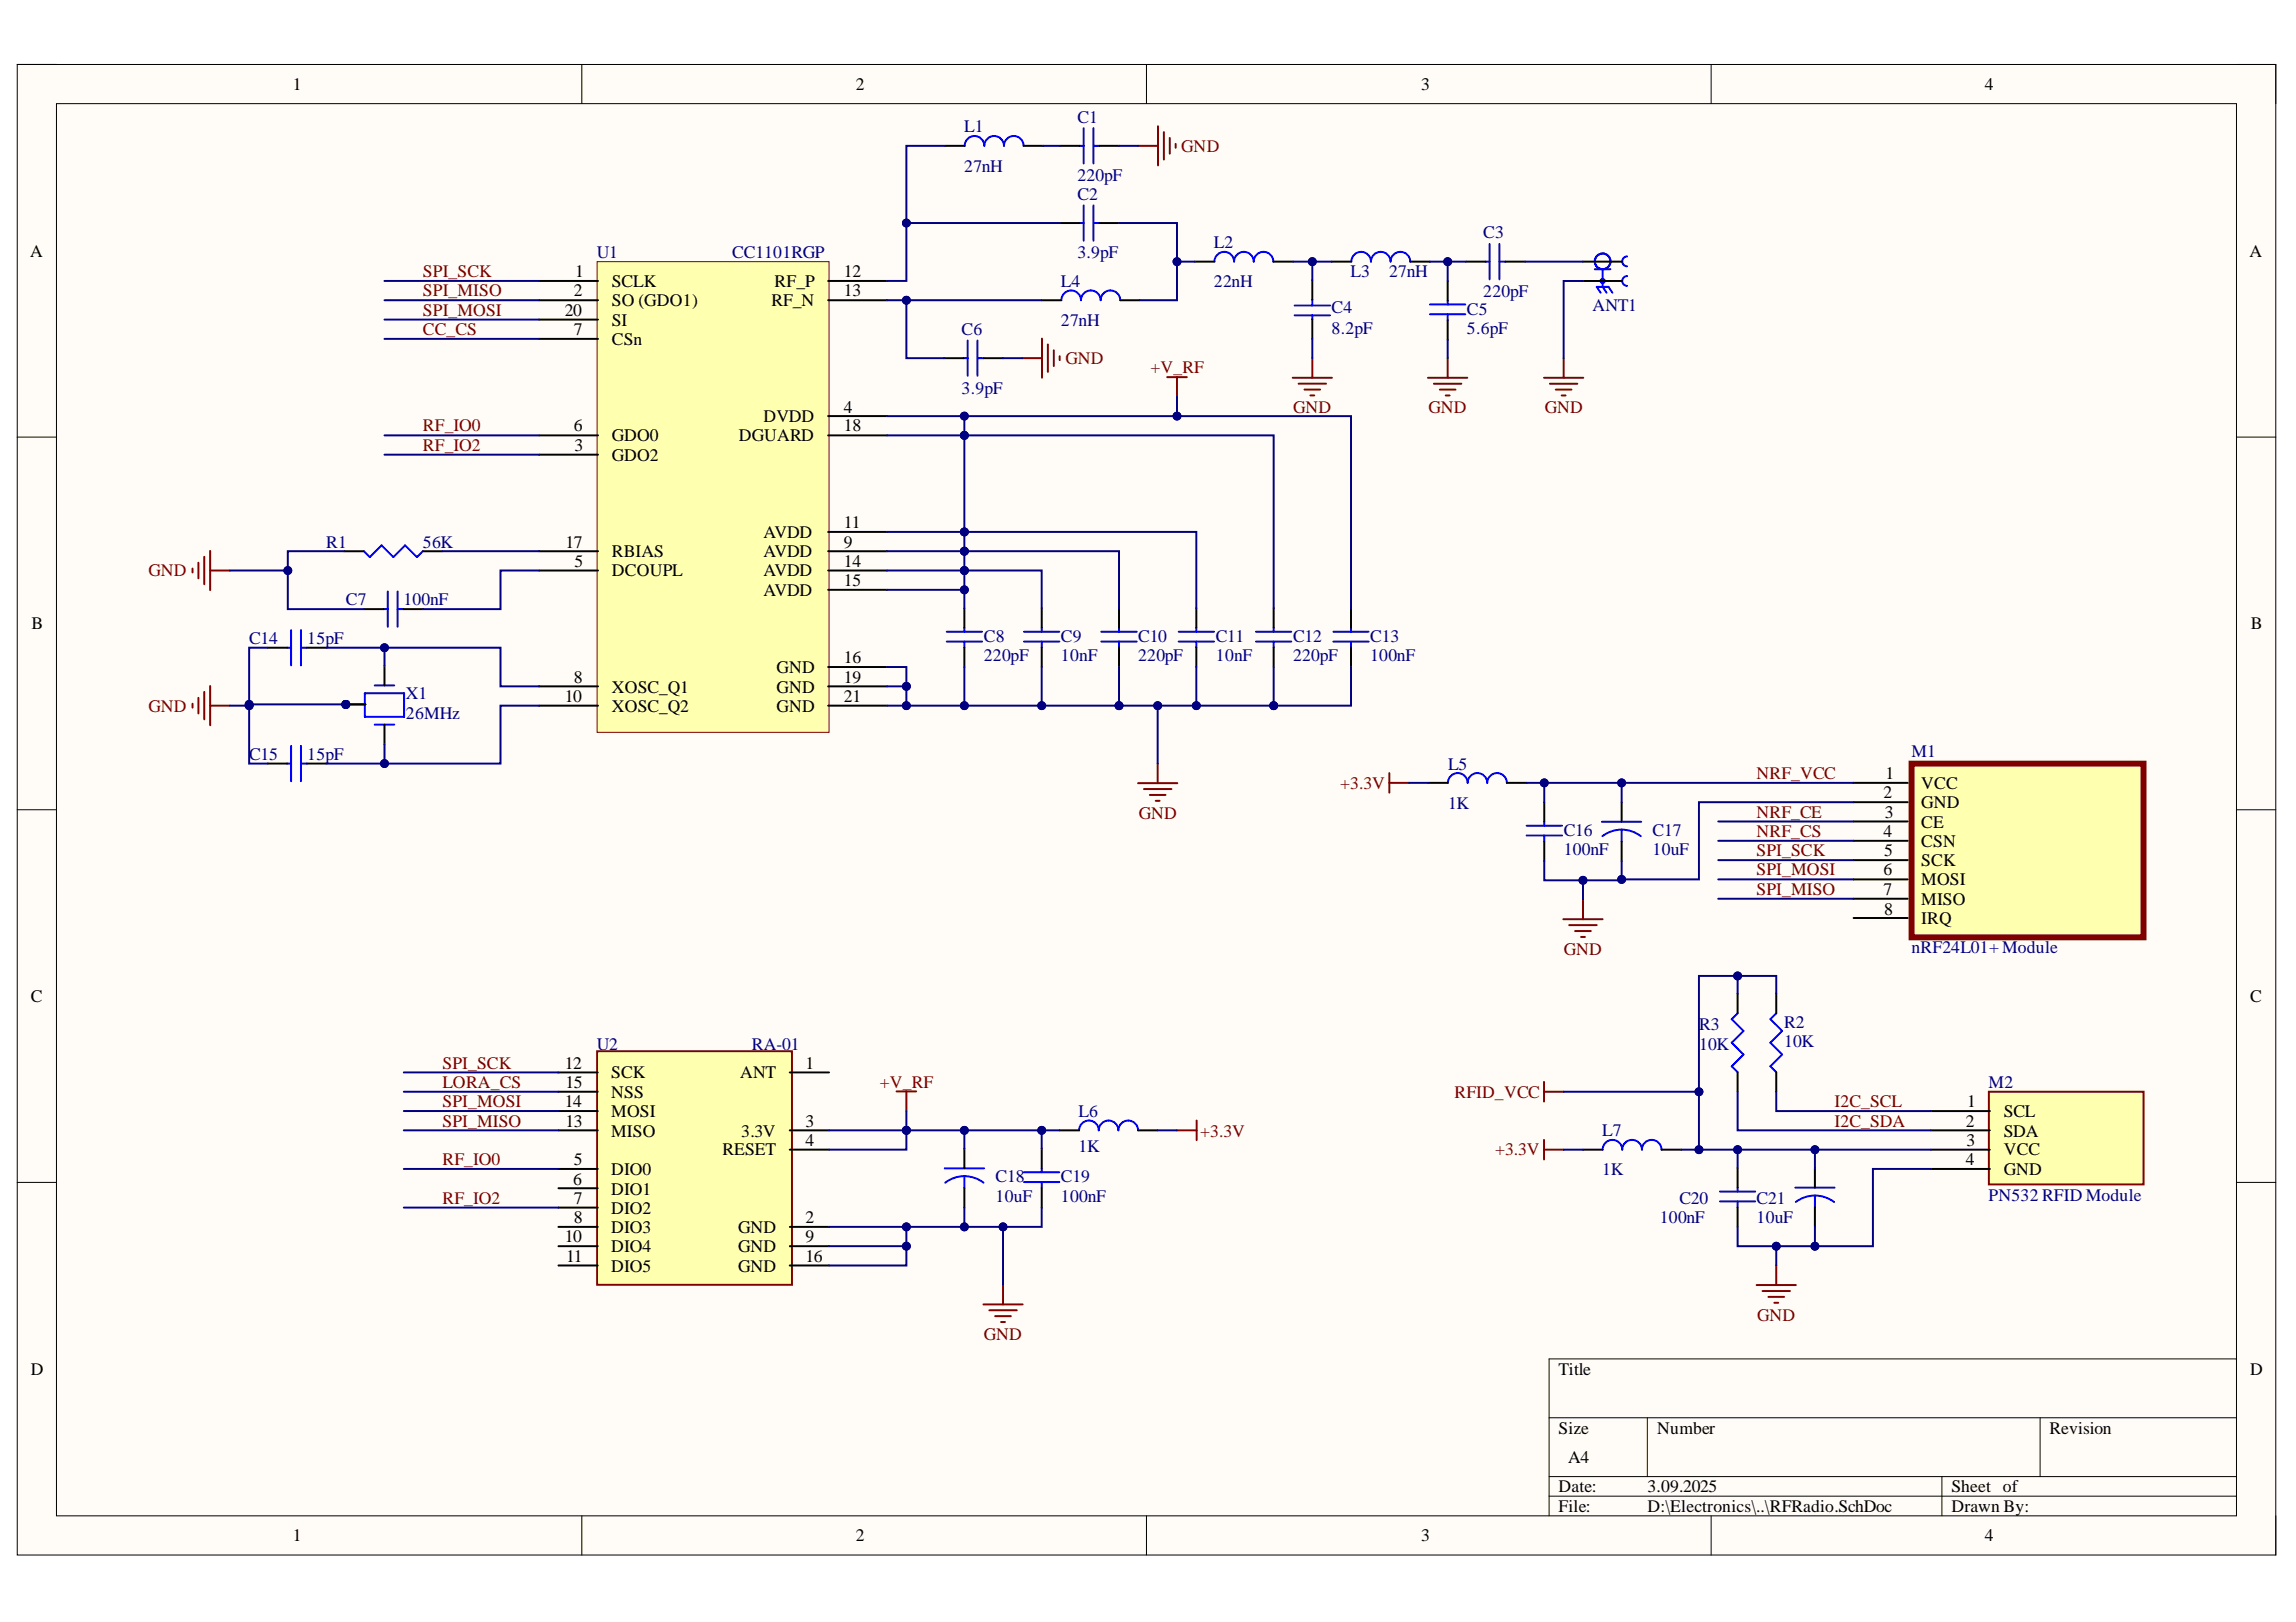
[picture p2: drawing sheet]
<svg xmlns="http://www.w3.org/2000/svg" width="297mm" height="210mm" viewBox="0 0 297 210" stroke-linecap="round" stroke-linejoin="round" font-family="sans-serif">
<defs><g id="words">
<g font-size="2.3">
<text x="37.9" y="11.7">1</text>
<text x="110.7" y="11.7">2</text>
<text x="183.9" y="11.7">3</text>
<text x="256.8" y="11.7">4</text>
<text x="3.9" y="33.3">A</text>
<text x="74.4" y="35.9">1</text>
<text x="109.2" y="35.9">12</text>
<text x="291" y="33.3">A</text>
<text x="73.1" y="40.9">20</text>
<text x="74.3" y="38.3">2</text>
<text x="79.2" y="37.2">SCLK</text>
<text x="79.2" y="39.6">SO (GDO1)</text>
<text x="99.8" y="39.6">RF_N</text>
<text x="100.2" y="37.2">RF_P</text>
<text x="109.2" y="38.3">13</text>
<text x="74.3" y="43.4">7</text>
<text x="79.2" y="44.7">CSn</text>
<text x="79.2" y="42.1">SI</text>
<text x="109.2" y="53.4">4</text>
<text x="74.3" y="55.8">6</text>
<text x="74.3" y="58.4">3</text>
<text x="79.2" y="59.6">GDO2</text>
<text x="79.2" y="57.1">GDO0</text>
<text x="95.6" y="57.1">DGUARD</text>
<text x="98.8" y="54.7">DVDD</text>
<text x="109.2" y="55.8">18</text>
<text x="73.2" y="70.9">17</text>
<text x="98.8" y="69.6">AVDD</text>
<text x="109.2" y="70.9">9</text>
<text x="109.2" y="68.3">11</text>
<text x="74.3" y="73.3">5</text>
<text x="79.2" y="74.6">DCOUPL</text>
<text x="79.2" y="72.1">RBIAS</text>
<text x="98.8" y="72.1">AVDD</text>
<text x="98.8" y="74.6">AVDD</text>
<text x="98.8" y="77.1">AVDD</text>
<text x="109.2" y="73.3">14</text>
<text x="109.2" y="75.9">15</text>
<text x="4.1" y="81.4">B</text>
<text x="291.2" y="81.4">B</text>
<text x="74.3" y="88.4">8</text>
<text x="79.2" y="89.6">XOSC_Q1</text>
<text x="100.5" y="87.1">GND</text>
<text x="100.5" y="89.6">GND</text>
<text x="109.2" y="85.8">16</text>
<text x="109.2" y="88.4">19</text>
<text x="73.1" y="90.8">10</text>
<text x="79.2" y="92.1">XOSC_Q2</text>
<text x="100.5" y="92.1">GND</text>
<text x="109.2" y="90.8">21</text>
<text x="243.9" y="100.9">1</text>
<text x="243.7" y="103.3">2</text>
<text x="243.8" y="105.9">3</text>
<text x="248.6" y="104.6">GND</text>
<text x="248.6" y="107.1">CE</text>
<text x="248.6" y="102.1">VCC</text>
<text x="243.7" y="108.3">4</text>
<text x="243.7" y="113.3">6</text>
<text x="243.7" y="110.8">5</text>
<text x="248.6" y="109.6">CSN</text>
<text x="248.6" y="112.1">SCK</text>
<text x="243.7" y="115.8">7</text>
<text x="243.7" y="118.4">8</text>
<text x="248.6" y="114.6">MOSI</text>
<text x="248.6" y="117.1">MISO</text>
<text x="248.6" y="119.6">IRQ</text>
<text x="4" y="129.7">C</text>
<text x="291.1" y="129.7">C</text>
<text x="73.1" y="138.3">12</text>
<text x="73.1" y="143.3">14</text>
<text x="73.2" y="140.8">15</text>
<text x="79.1" y="139.6">SCK</text>
<text x="79.1" y="142.1">NSS</text>
<text x="95.7" y="139.6">ANT</text>
<text x="104.2" y="138.3">1</text>
<text x="254.5" y="143.3">1</text>
<text x="73.2" y="145.8">13</text>
<text x="79.1" y="144.5">MOSI</text>
<text x="79.1" y="147.1">MISO</text>
<text x="93.5" y="149.5">RESET</text>
<text x="95.9" y="147.1">3.3V</text>
<text x="104.2" y="148.3">4</text>
<text x="104.2" y="145.8">3</text>
<text x="254.3" y="145.8">2</text>
<text x="254.4" y="148.3">3</text>
<text x="259.2" y="144.5">SCL</text>
<text x="259.2" y="147.1">SDA</text>
<text x="259.2" y="149.5">VCC</text>
<text x="74.2" y="153.3">6</text>
<text x="74.3" y="150.8">5</text>
<text x="74.3" y="155.8">7</text>
<text x="79.1" y="152.1">DIO0</text>
<text x="79.1" y="154.6">DIO1</text>
<text x="254.3" y="150.8">4</text>
<text x="259.2" y="152.1">GND</text>
<text x="73.1" y="160.8">10</text>
<text x="74.3" y="158.3">8</text>
<text x="79.1" y="157">DIO2</text>
<text x="79.1" y="159.6">DIO3</text>
<text x="95.5" y="159.6">GND</text>
<text x="104.2" y="158.3">2</text>
<text x="104.2" y="160.8">9</text>
<text x="73.2" y="163.3">11</text>
<text x="79.1" y="162">DIO4</text>
<text x="79.1" y="164.6">DIO5</text>
<text x="95.5" y="162">GND</text>
<text x="95.5" y="164.6">GND</text>
<text x="104.2" y="163.3">16</text>
<text x="4" y="177.9">D</text>
<text x="201.6" y="177.9">Title</text>
<text x="291.1" y="177.9">D</text>
<text x="201.6" y="185.5">Size</text>
<text x="214.4" y="185.5">Number</text>
<text x="265.1" y="185.5">Revision</text>
<text x="202.9" y="189.3">A4</text>
<text x="201.6" y="193.1">Date:</text>
<text x="201.6" y="195.7">File:</text>
<text x="213.1" y="193.1">3.09.2025</text>
<text x="213.1" y="195.7">D:\Electronics\..\RFRadio.SchDoc</text>
<text x="252.5" y="193.1">Sheet of</text>
<text x="252.5" y="195.7">Drawn By:</text>
<text x="37.9" y="199.5">1</text>
<text x="110.7" y="199.5">2</text>
<text x="183.9" y="199.5">3</text>
<text x="256.8" y="199.5">4</text>
</g>
<g font-size="2.3" fill="#000080">
<text x="124.7" y="17.1">L1</text>
<text x="139.4" y="15.9">C1</text>
<text x="124.7" y="22.2">27nH</text>
<text x="139.4" y="23.5">220pF</text>
<text x="139.4" y="25.8">C2</text>
<text x="77.2" y="33.4">U1</text>
<text x="94.7" y="33.4">CC1101RGP</text>
<text x="139.4" y="33.4">3.9pF</text>
<text x="157.1" y="32.1">L2</text>
<text x="174.7" y="35.9">L3</text>
<text x="179.7" y="35.9">27nH</text>
<text x="191.9" y="30.8">C3</text>
<text x="137.3" y="37.1">L4</text>
<text x="157.1" y="37.2">22nH</text>
<text x="172.3" y="40.5">C4</text>
<text x="189.8" y="40.7">C5</text>
<text x="191.9" y="38.4">220pF</text>
<text x="206" y="40.2">ANT1</text>
<text x="124.4" y="43.3">C6</text>
<text x="137.3" y="42.1">27nH</text>
<text x="172.3" y="43.2">8.2pF</text>
<text x="189.8" y="43.2">5.6pF</text>
<text x="124.4" y="50.9">3.9pF</text>
<text x="42.2" y="70.9">R1</text>
<text x="54.7" y="70.9">56K</text>
<text x="32.2" y="83.4">C14</text>
<text x="39.7" y="83.4">15pF</text>
<text x="44.7" y="78.3">C7</text>
<text x="52.2" y="78.3">100nF</text>
<text x="127.3" y="83">C8</text>
<text x="137.3" y="83">C9</text>
<text x="147.2" y="83">C10</text>
<text x="157.3" y="83">C11</text>
<text x="167.3" y="83">C12</text>
<text x="177.3" y="83">C13</text>
<text x="127.3" y="85.6">220pF</text>
<text x="137.3" y="85.6">10nF</text>
<text x="147.2" y="85.6">220pF</text>
<text x="157.3" y="85.6">10nF</text>
<text x="167.3" y="85.6">220pF</text>
<text x="177.3" y="85.6">100nF</text>
<text x="52.5" y="93">26MHz</text>
<text x="52.5" y="90.5">X1</text>
<text x="32.2" y="98.3">C15</text>
<text x="39.7" y="98.3">15pF</text>
<text x="187.3" y="99.6">L5</text>
<text x="247.3" y="97.9">M1</text>
<text x="187.3" y="104.7">1K</text>
<text x="202.3" y="110.7">100nF</text>
<text x="202.3" y="108.1">C16</text>
<text x="213.8" y="110.7">10uF</text>
<text x="213.8" y="108.1">C17</text>
<text x="247.3" y="123.3">nRF24L01+ Module</text>
<text x="77.2" y="135.8">U2</text>
<text x="97.3" y="135.8">RA-01</text>
<text x="219.8" y="135.8">10K</text>
<text x="219.8" y="133.3">R3</text>
<text x="230.8" y="135.5">10K</text>
<text x="230.8" y="133">R2</text>
<text x="257.3" y="140.8">M2</text>
<text x="139.5" y="149.1">1K</text>
<text x="139.5" y="144.5">L6</text>
<text x="207.3" y="147">L7</text>
<text x="128.8" y="155.5">10uF</text>
<text x="128.8" y="153">C18</text>
<text x="137.3" y="155.5">100nF</text>
<text x="137.3" y="153">C19</text>
<text x="207.3" y="152.1">1K</text>
<text x="217.3" y="155.8">C20</text>
<text x="227.3" y="155.8">C21</text>
<text x="257.3" y="155.4">PN532 RFID Module</text>
<text x="214.7" y="158.3">100nF</text>
<text x="227.3" y="158.3">10uF</text>
</g>
<g font-size="2.3" fill="#800000">
<text x="152.8" y="19.7">GND</text>
<text x="54.7" y="35.9">SPI_SCK</text>
<text x="54.7" y="40.9">SPI_MOSI</text>
<text x="54.7" y="38.3">SPI_MISO</text>
<text x="54.7" y="43.4">CC_CS</text>
<text x="137.9" y="47.1">GND</text>
<text x="148.9" y="48.3">+V_RF</text>
<text x="167.3" y="53.5">GND</text>
<text x="184.8" y="53.5">GND</text>
<text x="199.8" y="53.5">GND</text>
<text x="54.7" y="55.8">RF_IO0</text>
<text x="54.7" y="58.4">RF_IO2</text>
<text x="19.2" y="74.6">GND</text>
<text x="19.2" y="92.1">GND</text>
<text x="227.3" y="100.9">NRF_VCC</text>
<text x="147.3" y="105.9">GND</text>
<text x="173.4" y="102.1">+3.3V</text>
<text x="227.3" y="105.9">NRF_CE</text>
<text x="227.3" y="110.8">SPI_SCK</text>
<text x="227.3" y="113.3">SPI_MOSI</text>
<text x="227.3" y="108.3">NRF_CS</text>
<text x="227.3" y="115.8">SPI_MISO</text>
<text x="202.3" y="123.6">GND</text>
<text x="57.3" y="138.3">SPI_SCK</text>
<text x="57.3" y="140.8">LORA_CS</text>
<text x="57.3" y="143.3">SPI_MOSI</text>
<text x="113.8" y="140.7">+V_RF</text>
<text x="188.2" y="142.1">RFID_VCC</text>
<text x="237.3" y="143.3">I2C_SCL</text>
<text x="57.3" y="145.8">SPI_MISO</text>
<text x="155.3" y="147.1">+3.3V</text>
<text x="193.4" y="149.5">+3.3V</text>
<text x="237.3" y="145.8">I2C_SDA</text>
<text x="57.3" y="150.8">RF_IO0</text>
<text x="57.3" y="155.8">RF_IO2</text>
<text x="127.3" y="173.4">GND</text>
<text x="227.3" y="170.9">GND</text>
</g>
</g></defs>
<path d="M2.2 8.3h292.2v192.9h-292.2z" fill-rule="evenodd" fill="#fffcf8"/>
<path d="M2.2 8.3h292.2v192.9h-292.2z" fill="none" stroke="#000" stroke-width=".13"/>
<path d="M7.3 13.4h282v182.8h-282z" fill-rule="evenodd" fill="#fffcf8"/>
<g fill="none" stroke="#000" stroke-width=".13">
<path d="M2.2 8.3h5.1M7.3 13.4h282v182.8h-282zM75.3 8.3v5.1M148.3 8.3v5.1M221.4 8.3v5.1M289.3 8.3h5.1v5.1M2.2 56.6h5.1M289.3 56.6h5.1M2.2 104.8h5.1M289.3 104.8h5.1M2.2 153h5.1M289.3 153h5.1"/>
<path d="M289.3 175.9h-88.9v20.3M75.3 196.2v5M148.3 196.2v5M200.4 183.5h88.9M200.4 191.1h88.9M200.4 193.6h88.9M213.1 183.5v7.6M221.4 196.2v5M251.2 191.1v5.1M263.9 183.5v7.6M294.4 196.2v5"/>
</g>
<path d="M77.2 33.9h30.1v60.9h-30.1z" fill-rule="evenodd" fill="#ffffb0"/>
<path d="M77.2 33.9h30.1v60.9h-30.1z" fill="none" stroke="#800000" stroke-width=".13"/>
<g fill="none" stroke="#000" stroke-width=".25">
<path d="M122.3 18.9h2.5M132.4 18.9h2.6M137.1 18.9h2.6M142.2 18.9h2.6M69.7 36.4h7.7M69.7 38.9h7.7M107.1 36.4h7.7M107.1 38.9h7.7M134.8 38.9h2.5M137.1 28.9h2.6M142.2 28.9h2.6M144.9 38.9h2.6"/>
<path d="M154.6 33.9h2.5M164.7 33.9h2.6M169.8 36.2v2.6M172.3 33.9h2.5M182.4 33.9h2.6M187.3 36.4v2.5M189.7 33.9h2.5M194.8 33.9h2.5M204.8 36.4h5.1M204.8 33.9h5.1M69.7 58.8h7.7M69.7 56.3h7.7"/>
<path d="M69.7 43.9h7.7M69.7 41.4h7.7M107.1 53.8h7.7M107.1 56.3h7.7M122.1 46.4h2.6M127.2 46.4h2.6M169.8 41.3v2.6M187.3 41.4v2.6M44.5 71.3h2.6M47.1 78.8h2.6M52.2 78.8h2.5M54.7 71.3h2.5"/>
<path d="M69.7 73.8h7.7M69.7 71.3h7.7M107.1 73.8h7.7M107.1 71.3h7.7M107.1 68.8h7.7M107.1 76.3h7.7M124.8 78.7v2.5M134.8 78.7v2.5M144.8 78.7v2.5M154.8 78.7v2.5M164.8 78.7v2.5M174.8 78.7v2.5"/>
<path d="M34.6 83.8h2.6M34.6 98.8h2.6M39.7 83.8h2.5M39.7 98.8h2.5M69.7 88.8h7.7M69.7 91.3h7.7M107.1 88.8h7.7M107.1 91.3h7.7M107.1 86.3h7.7M124.8 83.8v2.5M134.8 83.8v2.5M144.8 83.8v2.5"/>
<path d="M154.8 83.8v2.5M164.8 83.8v2.5M174.8 83.8v2.5M124.8 148.7v2.5M124.8 153.7v2.6M134.8 148.7v2.5M134.8 153.7v2.6M137.1 146.3h2.5M147.2 146.3h2.6"/>
</g>
<g fill="none" stroke="#00f" stroke-width=".25">
<path d="M124.8 18.9a1.27 1.27 0 0 1 1.3-1.3 1.27 1.27 0 0 1 1.2 1.3 1.27 1.27 0 0 1 1.3-1.3 1.27 1.27 0 0 1 1.3 1.3 1.27 1.27 0 0 1 1.3-1.3 1.27 1.27 0 0 1 1.2 1.3M139.7 18.9h.5M140.2 16.6v4.6M141.5 18.9h.7M141.5 16.6v4.6M137.3 38.9a1.27 1.27 0 0 1 1.3-1.3 1.27 1.27 0 0 1 1.2 1.3 1.27 1.27 0 0 1 1.3-1.3 1.27 1.27 0 0 1 1.3 1.3 1.27 1.27 0 0 1 1.3-1.3 1.27 1.27 0 0 1 1.2 1.3M139.7 28.9h.5M140.2 26.6v4.6M141.5 26.6v4.6M141.5 28.9h.7M157.1 33.9a1.27 1.27 0 0 1 1.3-1.3 1.27 1.27 0 0 1 1.3 1.3 1.27 1.27 0 0 1 1.2-1.3 1.27 1.27 0 0 1 1.3 1.3 1.27 1.27 0 0 1 1.3-1.3 1.27 1.27 0 0 1 1.2 1.3M167.5 39.5h4.6"/>
<path d="M169.8 38.8v.7M174.8 33.9a1.27 1.27 0 0 1 1.3-1.3 1.27 1.27 0 0 1 1.3 1.3 1.27 1.27 0 0 1 1.2-1.3 1.27 1.27 0 0 1 1.3 1.3 1.27 1.27 0 0 1 1.3-1.3 1.27 1.27 0 0 1 1.2 1.3M185 39.4h4.6M187.3 38.9v.5M192.2 33.9h.5M192.7 31.6v4.6M194 33.9h.8M194 31.6v4.6M206.3 34.8h2M207.1 37.9l-.5-.8h1.5l.5 .8M207.3 34.8v2.3l.5 .8M210.5 33.2a.64 .64 0 0 0-.6 .6 .64 .64 0 0 0 .6 .7"/>
<path d="M210.5 35.7a.63 .63 0 0 0-.6 .7 .63 .63 0 0 0 .6 .6M124.7 46.4h.5M125.2 44.1v4.5M126.5 46.4h.7M126.5 44.1v4.5M167.5 40.8h4.6M169.8 40.8v.5M185 40.7h4.6M187.3 40.7v.7M47.1 71.3l.7 .8 1.6-1.5 1.5 1.5 1.5-1.5 1.5 1.5 .8-.8M49.7 78.8h.5M50.2 76.5v4.6"/>
<path d="M51.4 78.8h.8M51.4 76.5v4.6M37.2 83.8h.5M37.2 98.8h.5M37.7 81.5v4.6M37.7 96.5v4.6M38.9 83.8h.8M38.9 81.5v4.6M38.9 96.5v4.6M38.9 98.8h.8M122.5 83h4.6M122.5 81.8h4.6"/>
<path d="M124.8 81.2v.6M124.8 83v.8M132.5 83h4.6M132.5 81.8h4.6M134.8 81.2v.6M134.8 83v.8M142.5 83h4.6M142.5 81.8h4.6M144.8 81.2v.6M144.8 83v.8M152.5 83h4.6M152.5 81.8h4.6"/>
<path d="M154.8 81.2v.6M154.8 83v.8M162.5 83h4.6M162.5 81.8h4.6M164.8 81.2v.6M164.8 83v.8M172.5 83h4.6M172.5 81.8h4.6M174.8 81.2v.6M174.8 83v.8M122.2 151.2h5.1M124.8 152.2a4.1 4.1 0 0 0-2.5 .9"/>
<path d="M124.8 152.2a4 4 0 0 1 2.4 .9M124.8 152.2v1.5M132.5 153h4.6M132.5 151.7h4.6M134.8 151.2v.5M134.8 153v.7M139.6 146.3a1.27 1.27 0 0 1 1.3-1.3 1.27 1.27 0 0 1 1.2 1.3 1.27 1.27 0 0 1 1.3-1.3 1.27 1.27 0 0 1 1.3 1.3 1.27 1.27 0 0 1 1.3-1.3 1.27 1.27 0 0 1 1.2 1.3"/>
<circle cx="207.3" cy="33.8" r="1.02"/>
<circle cx="207.3" cy="36.4" r=".25"/>
</g>
<g fill="none" stroke="#800000" stroke-width=".25">
<path d="M147.3 18.9h2.5M149.8 16.3v5.1M150.6 17.1v3.5M151.3 17.9v2M152.1 18.6v.5M132.3 46.4h2.5M134.8 43.8v5.1M135.6 44.6v3.5M136.3 45.3v2.1M137.1 46.1v.5M151 48.8h2.5M152.3 48.8v2.5"/>
<path d="M167.2 48.9h5.1M168 49.7h3.6M168.8 50.4h2M169.5 51.2h.5M169.8 46.4v2.5M184.7 48.9h5.1M185.5 49.7h3.6M186.3 50.4h2M187 51.2h.5M187.3 46.4v2.5M199.8 48.9h5M200.5 49.7h3.6"/>
<path d="M201.3 50.4h2M202 51.2h.5M202.3 46.4v2.5M24.9 73.6v.5M25.7 72.8v2M26.4 72.1v3.5M27.2 71.3v5.1M27.2 73.8h2.5M24.9 91.1v.5M25.7 90.3v2M26.4 89.5v3.6M27.2 88.8v5.1"/>
<path d="M27.2 91.3h2.5M149.8 98.8v2.6M147.2 101.4h5.1M148 102.1h3.6M148.8 102.9h2M149.5 103.6h.5M116 141.2h2.5M117.3 141.2v2.6M152.3 146.3h2.5M154.8 145v2.5M127.2 168.8h5.1M128 169.6h3.5"/>
<path d="M128.7 170.3h2.1M129.5 171.1h.5M129.8 166.3v2.5"/>
</g>
<path d="M77.2 136h25.3v30.3h-25.3z" fill-rule="evenodd" fill="#ffffb0"/>
<path d="M77.2 136h25.3v30.3h-25.3z" fill="none" stroke="#800000" stroke-width=".25"/>
<g fill="none" stroke="#000" stroke-width=".25">
<path d="M72.2 138.8h5.1M102.2 138.8h5.1M72.2 151.3h5.1M72.2 153.8h5.1M72.2 156.3h5.1M72.2 158.8h5.1M72.2 146.3h5.1M72.2 141.3h5.1M72.2 143.8h5.1M102.2 148.8h5.1M102.2 158.8h5.1M102.2 146.3h5.1"/>
<path d="M72.2 161.3h5.1M72.2 163.8h5.1M102.2 161.3h5.1M102.2 163.8h5.1"/>
</g>
<path d="M247.3 98.8h30v22.5h-30z" fill-rule="evenodd" fill="#ffffb0"/>
<path d="M247.3 98.8h30v22.5h-30z" fill="none" stroke="#800000" stroke-width=".76"/>
<g fill="none" stroke="#000" stroke-width=".25">
<path d="M184.8 101.3h2.5M194.9 101.3h2.6M199.8 103.8v2.5M199.8 108.9v2.5M209.8 103.8v2.5M209.8 108.9v2.5M239.8 103.8h7M239.8 106.3h7M239.8 108.8h7M239.8 111.3h7M239.8 113.8h7M239.8 116.3h7"/>
<path d="M239.8 118.8h7M239.8 101.3h7M204.8 148.8h2.5M215 148.8h2.5M224.8 151.2v2.5M224.8 156.2v2.6M234.8 151.2v2.5M234.8 156.2v2.6"/>
</g>
<g fill="none" stroke="#00f" stroke-width=".25">
<path d="M187.3 101.3a1.27 1.27 0 0 1 1.3-1.3 1.27 1.27 0 0 1 1.3 1.3 1.27 1.27 0 0 1 1.2-1.3 1.27 1.27 0 0 1 1.3 1.3 1.27 1.27 0 0 1 1.3-1.3 1.27 1.27 0 0 1 1.2 1.3M197.5 108.1h4.6M197.5 106.9h4.6M199.8 106.3v.6M199.8 108.1v.8M207.2 106.3h5.1M209.8 107.4a4.1 4.1 0 0 1 2.5 .8M209.8 107.4a4.1 4.1 0 0 0-2.5 .8M209.8 107.4v1.5M207.3 148.8a1.27 1.27 0 0 1 1.3-1.3 1.27 1.27 0 0 1 1.3 1.3 1.27 1.27 0 0 1 1.2-1.3 1.27 1.27 0 0 1 1.3 1.3 1.27 1.27 0 0 1 1.3-1.3 1.27 1.27 0 0 1 1.3 1.3M222.5 155.5h4.6M222.5 154.2h4.6"/>
<path d="M224.8 153.7v.5M224.8 155.5v.7M232.3 153.7h5M234.8 154.7a4.1 4.1 0 0 1 2.5 .9M234.8 154.7a4.1 4.1 0 0 0-2.5 .9M234.8 154.7v1.5"/>
</g>
<g fill="none" stroke="#800000" stroke-width=".25">
<path d="M179.7 100v2.6M179.7 101.3h2.6M202.2 119h5.1M203 119.7h3.6M204.8 116.4v2.6M203.8 120.5h2M204.5 121.2h.5M199.8 147.5v2.5M199.8 148.8h2.5M227.3 166.3h5M228 167.1h3.6M228.8 167.8h2"/>
<path d="M229.5 168.6h.6M229.8 163.8v2.5"/>
</g>
<path d="M257.3 141.3h20v12h-20z" fill-rule="evenodd" fill="#ffffb0"/>
<path d="M199.8 140v2.5M199.8 141.3h2.5M257.3 141.3h20v12h-20z" fill="none" stroke="#800000" stroke-width=".25"/>
<path d="M224.8 128.6v2.5M224.8 138.7v2.6M229.8 128.6v2.5M229.8 138.7v2.6M249.8 143.8h7.6M249.8 146.3h7.6M249.8 148.8h7.6M249.8 151.3h7.6" fill="none" stroke="#000" stroke-width=".25"/>
<path d="M224.8 131.1l-.8 .8 1.6 1.5-1.6 1.5 1.6 1.6-1.6 1.5 .8 .7M229.8 131.1l-.8 .8 1.6 1.5-1.6 1.5 1.6 1.6-1.6 1.5 .8 .7" fill="none" stroke="#00f" stroke-width=".25"/>
<circle cx="44.7" cy="91.2" r=".51" fill="#000080"/>
<circle cx="44.7" cy="91.2" r=".51" fill="none" stroke="#000080" stroke-width=".13"/>
<circle cx="44.7" cy="91.2" r=".51" fill="#000080"/>
<circle cx="44.7" cy="91.2" r=".51" fill="none" stroke="#000080" stroke-width=".13"/>
<path d="M47.2 89.7h5.1v3.1h-5.1zM48.5 88.7h2.5M48.5 93.8h2.5" fill="none" stroke="#00f" stroke-width=".25"/>
<path d="M44.7 91.2h2.6M49.7 86.2v2.5M49.7 93.8v2.5" fill="none" stroke="#000" stroke-width=".25"/>
<circle cx="44.7" cy="91.2" r=".51" fill="#000080"/>
<circle cx="44.7" cy="91.2" r=".51" fill="none" stroke="#000080" stroke-width=".13"/>
<path d="M44.7 91.2h2.6" fill="none" stroke="#000" stroke-width=".25"/>
<circle cx="44.7" cy="91.2" r=".51" fill="#000080"/>
<circle cx="44.7" cy="91.2" r=".51" fill="none" stroke="#000080" stroke-width=".13"/>
<path d="M135 18.9h2.1M144.8 18.9h2.5M129.8 46.4h2.5M114.8 86.3h2.5v5h7.5v-5" fill="none" stroke="#000080" stroke-width=".25"/>
<circle cx="117.3" cy="88.8" r=".51" fill="#000080"/>
<circle cx="117.3" cy="88.8" r=".51" fill="none" stroke="#000080" stroke-width=".13"/>
<circle cx="117.3" cy="91.3" r=".51" fill="#000080"/>
<circle cx="117.3" cy="91.3" r=".51" fill="none" stroke="#000080" stroke-width=".13"/>
<circle cx="124.8" cy="91.3" r=".51" fill="#000080"/>
<circle cx="124.8" cy="91.3" r=".51" fill="none" stroke="#000080" stroke-width=".13"/>
<path d="M114.8 88.8h2.5" fill="none" stroke="#000080" stroke-width=".25"/>
<circle cx="117.3" cy="88.8" r=".51" fill="#000080"/>
<circle cx="117.3" cy="88.8" r=".51" fill="none" stroke="#000080" stroke-width=".13"/>
<path d="M114.8 91.3h2.5" fill="none" stroke="#000080" stroke-width=".25"/>
<circle cx="117.3" cy="91.3" r=".51" fill="#000080"/>
<circle cx="117.3" cy="91.3" r=".51" fill="none" stroke="#000080" stroke-width=".13"/>
<path d="M114.8 76.3h10v2.4" fill="none" stroke="#000080" stroke-width=".25"/>
<circle cx="124.8" cy="76.3" r=".51" fill="#000080"/>
<circle cx="124.8" cy="76.3" r=".51" fill="none" stroke="#000080" stroke-width=".13"/>
<path d="M114.8 73.8h20v4.9" fill="none" stroke="#000080" stroke-width=".25"/>
<circle cx="124.8" cy="73.8" r=".51" fill="#000080"/>
<circle cx="124.8" cy="73.8" r=".51" fill="none" stroke="#000080" stroke-width=".13"/>
<path d="M114.8 71.3h30v7.4" fill="none" stroke="#000080" stroke-width=".25"/>
<circle cx="124.8" cy="71.3" r=".51" fill="#000080"/>
<circle cx="124.8" cy="71.3" r=".51" fill="none" stroke="#000080" stroke-width=".13"/>
<path d="M114.8 68.8h40v9.9" fill="none" stroke="#000080" stroke-width=".25"/>
<circle cx="124.8" cy="68.8" r=".51" fill="#000080"/>
<circle cx="124.8" cy="68.8" r=".51" fill="none" stroke="#000080" stroke-width=".13"/>
<path d="M114.8 56.3h50v22.4" fill="none" stroke="#000080" stroke-width=".25"/>
<circle cx="124.8" cy="56.3" r=".51" fill="#000080"/>
<circle cx="124.8" cy="56.3" r=".51" fill="none" stroke="#000080" stroke-width=".13"/>
<path d="M114.8 53.9h60v24.8" fill="none" stroke="#000080" stroke-width=".25"/>
<circle cx="124.8" cy="53.8" r=".51" fill="#000080"/>
<circle cx="124.8" cy="53.8" r=".51" fill="none" stroke="#000080" stroke-width=".13"/>
<circle cx="152.3" cy="53.8" r=".51" fill="#000080"/>
<circle cx="152.3" cy="53.8" r=".51" fill="none" stroke="#000080" stroke-width=".13"/>
<path d="M124.8 73.8v2.5" fill="none" stroke="#000080" stroke-width=".25"/>
<circle cx="124.8" cy="76.3" r=".51" fill="#000080"/>
<circle cx="124.8" cy="76.3" r=".51" fill="none" stroke="#000080" stroke-width=".13"/>
<circle cx="124.8" cy="73.8" r=".51" fill="#000080"/>
<circle cx="124.8" cy="73.8" r=".51" fill="none" stroke="#000080" stroke-width=".13"/>
<path d="M124.8 71.3v2.5" fill="none" stroke="#000080" stroke-width=".25"/>
<circle cx="124.8" cy="73.8" r=".51" fill="#000080"/>
<circle cx="124.8" cy="73.8" r=".51" fill="none" stroke="#000080" stroke-width=".13"/>
<circle cx="124.8" cy="71.3" r=".51" fill="#000080"/>
<circle cx="124.8" cy="71.3" r=".51" fill="none" stroke="#000080" stroke-width=".13"/>
<path d="M124.8 68.8v2.5" fill="none" stroke="#000080" stroke-width=".25"/>
<circle cx="124.8" cy="71.3" r=".51" fill="#000080"/>
<circle cx="124.8" cy="71.3" r=".51" fill="none" stroke="#000080" stroke-width=".13"/>
<circle cx="124.8" cy="68.8" r=".51" fill="#000080"/>
<circle cx="124.8" cy="68.8" r=".51" fill="none" stroke="#000080" stroke-width=".13"/>
<path d="M124.8 56.3v12.5" fill="none" stroke="#000080" stroke-width=".25"/>
<circle cx="124.8" cy="68.8" r=".51" fill="#000080"/>
<circle cx="124.8" cy="68.8" r=".51" fill="none" stroke="#000080" stroke-width=".13"/>
<circle cx="124.8" cy="56.3" r=".51" fill="#000080"/>
<circle cx="124.8" cy="56.3" r=".51" fill="none" stroke="#000080" stroke-width=".13"/>
<path d="M124.8 53.8v2.5" fill="none" stroke="#000080" stroke-width=".25"/>
<circle cx="124.8" cy="56.3" r=".51" fill="#000080"/>
<circle cx="124.8" cy="56.3" r=".51" fill="none" stroke="#000080" stroke-width=".13"/>
<circle cx="124.8" cy="53.8" r=".51" fill="#000080"/>
<circle cx="124.8" cy="53.8" r=".51" fill="none" stroke="#000080" stroke-width=".13"/>
<path d="M134.8 86.3v5h-10" fill="none" stroke="#000080" stroke-width=".25"/>
<circle cx="134.8" cy="91.3" r=".51" fill="#000080"/>
<circle cx="134.8" cy="91.3" r=".51" fill="none" stroke="#000080" stroke-width=".13"/>
<circle cx="124.8" cy="91.3" r=".51" fill="#000080"/>
<circle cx="124.8" cy="91.3" r=".51" fill="none" stroke="#000080" stroke-width=".13"/>
<path d="M154.8 86.3v5h-10" fill="none" stroke="#000080" stroke-width=".25"/>
<circle cx="154.8" cy="91.3" r=".51" fill="#000080"/>
<circle cx="154.8" cy="91.3" r=".51" fill="none" stroke="#000080" stroke-width=".13"/>
<circle cx="149.8" cy="91.3" r=".51" fill="#000080"/>
<circle cx="149.8" cy="91.3" r=".51" fill="none" stroke="#000080" stroke-width=".13"/>
<circle cx="144.8" cy="91.3" r=".51" fill="#000080"/>
<circle cx="144.8" cy="91.3" r=".51" fill="none" stroke="#000080" stroke-width=".13"/>
<path d="M174.8 86.3v5h-10" fill="none" stroke="#000080" stroke-width=".25"/>
<circle cx="164.8" cy="91.3" r=".51" fill="#000080"/>
<circle cx="164.8" cy="91.3" r=".51" fill="none" stroke="#000080" stroke-width=".13"/>
<path d="M134.8 91.3h10" fill="none" stroke="#000080" stroke-width=".25"/>
<circle cx="144.8" cy="91.3" r=".51" fill="#000080"/>
<circle cx="144.8" cy="91.3" r=".51" fill="none" stroke="#000080" stroke-width=".13"/>
<circle cx="134.8" cy="91.3" r=".51" fill="#000080"/>
<circle cx="134.8" cy="91.3" r=".51" fill="none" stroke="#000080" stroke-width=".13"/>
<path d="M144.8 86.3v5" fill="none" stroke="#000080" stroke-width=".25"/>
<circle cx="144.8" cy="91.3" r=".51" fill="#000080"/>
<circle cx="144.8" cy="91.3" r=".51" fill="none" stroke="#000080" stroke-width=".13"/>
<path d="M154.8 91.3h10" fill="none" stroke="#000080" stroke-width=".25"/>
<circle cx="164.8" cy="91.3" r=".51" fill="#000080"/>
<circle cx="164.8" cy="91.3" r=".51" fill="none" stroke="#000080" stroke-width=".13"/>
<circle cx="154.8" cy="91.3" r=".51" fill="#000080"/>
<circle cx="154.8" cy="91.3" r=".51" fill="none" stroke="#000080" stroke-width=".13"/>
<path d="M164.8 86.3v5" fill="none" stroke="#000080" stroke-width=".25"/>
<circle cx="164.8" cy="91.3" r=".51" fill="#000080"/>
<circle cx="164.8" cy="91.3" r=".51" fill="none" stroke="#000080" stroke-width=".13"/>
<path d="M149.8 91.3v7.5" fill="none" stroke="#000080" stroke-width=".25"/>
<circle cx="149.8" cy="91.3" r=".51" fill="#000080"/>
<circle cx="149.8" cy="91.3" r=".51" fill="none" stroke="#000080" stroke-width=".13"/>
<path d="M117.3 38.9v7.5h4.8" fill="none" stroke="#000080" stroke-width=".25"/>
<circle cx="117.3" cy="38.9" r=".51" fill="#000080"/>
<circle cx="117.3" cy="38.9" r=".51" fill="none" stroke="#000080" stroke-width=".13"/>
<path d="M137.1 28.9h-19.8v7.5h-2.5" fill="none" stroke="#000080" stroke-width=".25"/>
<circle cx="117.3" cy="28.9" r=".51" fill="#000080"/>
<circle cx="117.3" cy="28.9" r=".51" fill="none" stroke="#000080" stroke-width=".13"/>
<path d="M122.3 18.9h-5v10" fill="none" stroke="#000080" stroke-width=".25"/>
<circle cx="117.3" cy="28.9" r=".51" fill="#000080"/>
<circle cx="117.3" cy="28.9" r=".51" fill="none" stroke="#000080" stroke-width=".13"/>
<path d="M114.8 38.9h20" fill="none" stroke="#000080" stroke-width=".25"/>
<circle cx="117.3" cy="38.9" r=".51" fill="#000080"/>
<circle cx="117.3" cy="38.9" r=".51" fill="none" stroke="#000080" stroke-width=".13"/>
<path d="M144.8 28.9h7.5v10h-4.8" fill="none" stroke="#000080" stroke-width=".25"/>
<circle cx="152.3" cy="33.9" r=".51" fill="#000080"/>
<circle cx="152.3" cy="33.9" r=".51" fill="none" stroke="#000080" stroke-width=".13"/>
<path d="M185 33.9h4.7M197.3 33.9h7.5M204.8 36.4h-2.5v10" fill="none" stroke="#000080" stroke-width=".25"/>
<circle cx="187.3" cy="33.9" r=".51" fill="#000080"/>
<circle cx="187.3" cy="33.9" r=".51" fill="none" stroke="#000080" stroke-width=".13"/>
<path d="M187.3 33.9v2.5" fill="none" stroke="#000080" stroke-width=".25"/>
<circle cx="187.3" cy="33.9" r=".51" fill="#000080"/>
<circle cx="187.3" cy="33.9" r=".51" fill="none" stroke="#000080" stroke-width=".13"/>
<path d="M167.3 33.9h5" fill="none" stroke="#000080" stroke-width=".25"/>
<circle cx="169.8" cy="33.9" r=".51" fill="#000080"/>
<circle cx="169.8" cy="33.9" r=".51" fill="none" stroke="#000080" stroke-width=".13"/>
<path d="M169.8 33.9v2.3" fill="none" stroke="#000080" stroke-width=".25"/>
<circle cx="169.8" cy="33.9" r=".51" fill="#000080"/>
<circle cx="169.8" cy="33.9" r=".51" fill="none" stroke="#000080" stroke-width=".13"/>
<path d="M152.3 33.9h2.3" fill="none" stroke="#000080" stroke-width=".25"/>
<circle cx="152.3" cy="33.9" r=".51" fill="#000080"/>
<circle cx="152.3" cy="33.9" r=".51" fill="none" stroke="#000080" stroke-width=".13"/>
<path d="M49.7 36.4h20M49.7 38.9h20M49.7 41.4h20M49.7 43.9h20M49.7 56.3h20M49.7 58.8h20M169.8 43.9v2.5M187.3 44v2.4M44.5 71.3h-7.3v2.5h-7.5M57.2 71.3h12.5M69.7 73.8h-5v5h-10" fill="none" stroke="#000080" stroke-width=".25"/>
<circle cx="37.2" cy="73.8" r=".51" fill="#000080"/>
<circle cx="37.2" cy="73.8" r=".51" fill="none" stroke="#000080" stroke-width=".13"/>
<path d="M37.2 73.8v5h9.9" fill="none" stroke="#000080" stroke-width=".25"/>
<circle cx="37.2" cy="73.8" r=".51" fill="#000080"/>
<circle cx="37.2" cy="73.8" r=".51" fill="none" stroke="#000080" stroke-width=".13"/>
<path d="M42.2 83.8h22.5v5h5" fill="none" stroke="#000080" stroke-width=".25"/>
<circle cx="49.7" cy="83.8" r=".51" fill="#000080"/>
<circle cx="49.7" cy="83.8" r=".51" fill="none" stroke="#000080" stroke-width=".13"/>
<path d="M69.7 91.3h-5v7.5h-22.5" fill="none" stroke="#000080" stroke-width=".25"/>
<circle cx="49.7" cy="98.8" r=".51" fill="#000080"/>
<circle cx="49.7" cy="98.8" r=".51" fill="none" stroke="#000080" stroke-width=".13"/>
<path d="M49.7 96.3v2.5" fill="none" stroke="#000080" stroke-width=".25"/>
<circle cx="49.7" cy="98.8" r=".51" fill="#000080"/>
<circle cx="49.7" cy="98.8" r=".51" fill="none" stroke="#000080" stroke-width=".13"/>
<path d="M49.7 83.8v2.4" fill="none" stroke="#000080" stroke-width=".25"/>
<circle cx="49.7" cy="83.8" r=".51" fill="#000080"/>
<circle cx="49.7" cy="83.8" r=".51" fill="none" stroke="#000080" stroke-width=".13"/>
<path d="M32.2 91.3v7.5h2.4" fill="none" stroke="#000080" stroke-width=".25"/>
<circle cx="32.2" cy="91.3" r=".51" fill="#000080"/>
<circle cx="32.2" cy="91.3" r=".51" fill="none" stroke="#000080" stroke-width=".13"/>
<path d="M134.8 146.3v2.4" fill="none" stroke="#000080" stroke-width=".25"/>
<circle cx="134.8" cy="146.3" r=".51" fill="#000080"/>
<circle cx="134.8" cy="146.3" r=".51" fill="none" stroke="#000080" stroke-width=".13"/>
<path d="M124.8 156.3v2.5h10v-2.5" fill="none" stroke="#000080" stroke-width=".25"/>
<circle cx="129.8" cy="158.8" r=".51" fill="#000080"/>
<circle cx="129.8" cy="158.8" r=".51" fill="none" stroke="#000080" stroke-width=".13"/>
<circle cx="124.8" cy="158.8" r=".51" fill="#000080"/>
<circle cx="124.8" cy="158.8" r=".51" fill="none" stroke="#000080" stroke-width=".13"/>
<path d="M129.8 158.8v7.5" fill="none" stroke="#000080" stroke-width=".25"/>
<circle cx="129.8" cy="158.8" r=".51" fill="#000080"/>
<circle cx="129.8" cy="158.8" r=".51" fill="none" stroke="#000080" stroke-width=".13"/>
<path d="M124.8 146.3v2.4" fill="none" stroke="#000080" stroke-width=".25"/>
<circle cx="124.8" cy="146.3" r=".51" fill="#000080"/>
<circle cx="124.8" cy="146.3" r=".51" fill="none" stroke="#000080" stroke-width=".13"/>
<path d="M152.3 51.3v2.5M149.8 146.3h2.5" fill="none" stroke="#000080" stroke-width=".25"/>
<circle cx="152.3" cy="53.8" r=".51" fill="#000080"/>
<circle cx="152.3" cy="53.8" r=".51" fill="none" stroke="#000080" stroke-width=".13"/>
<path d="M52.2 138.8h20M52.2 141.3h20M52.2 143.8h20M52.2 146.3h20M52.2 151.3h20M52.2 156.3h20M124.8 158.8h-7.5v5h-10" fill="none" stroke="#000080" stroke-width=".25"/>
<circle cx="124.8" cy="158.8" r=".51" fill="#000080"/>
<circle cx="124.8" cy="158.8" r=".51" fill="none" stroke="#000080" stroke-width=".13"/>
<circle cx="117.3" cy="158.8" r=".51" fill="#000080"/>
<circle cx="117.3" cy="158.8" r=".51" fill="none" stroke="#000080" stroke-width=".13"/>
<circle cx="117.3" cy="161.3" r=".51" fill="#000080"/>
<circle cx="117.3" cy="161.3" r=".51" fill="none" stroke="#000080" stroke-width=".13"/>
<path d="M107.3 158.8h10" fill="none" stroke="#000080" stroke-width=".25"/>
<circle cx="117.3" cy="158.8" r=".51" fill="#000080"/>
<circle cx="117.3" cy="158.8" r=".51" fill="none" stroke="#000080" stroke-width=".13"/>
<path d="M107.3 161.3h10" fill="none" stroke="#000080" stroke-width=".25"/>
<circle cx="117.3" cy="161.3" r=".51" fill="#000080"/>
<circle cx="117.3" cy="161.3" r=".51" fill="none" stroke="#000080" stroke-width=".13"/>
<path d="M107.3 146.3h10v2.5h-10" fill="none" stroke="#000080" stroke-width=".25"/>
<circle cx="117.3" cy="146.3" r=".51" fill="#000080"/>
<circle cx="117.3" cy="146.3" r=".51" fill="none" stroke="#000080" stroke-width=".13"/>
<path d="M117.3 146.3h19.8" fill="none" stroke="#000080" stroke-width=".25"/>
<circle cx="117.3" cy="146.3" r=".51" fill="#000080"/>
<circle cx="117.3" cy="146.3" r=".51" fill="none" stroke="#000080" stroke-width=".13"/>
<circle cx="124.8" cy="146.3" r=".51" fill="#000080"/>
<circle cx="124.8" cy="146.3" r=".51" fill="none" stroke="#000080" stroke-width=".13"/>
<circle cx="134.8" cy="146.3" r=".51" fill="#000080"/>
<circle cx="134.8" cy="146.3" r=".51" fill="none" stroke="#000080" stroke-width=".13"/>
<path d="M117.3 143.8v2.5" fill="none" stroke="#000080" stroke-width=".25"/>
<circle cx="117.3" cy="146.3" r=".51" fill="#000080"/>
<circle cx="117.3" cy="146.3" r=".51" fill="none" stroke="#000080" stroke-width=".13"/>
<path d="M204.8 113.9v2.5" fill="none" stroke="#000080" stroke-width=".25"/>
<circle cx="204.8" cy="113.9" r=".51" fill="#000080"/>
<circle cx="204.8" cy="113.9" r=".51" fill="none" stroke="#000080" stroke-width=".13"/>
<path d="M182.3 101.3h2.5M199.8 101.3v2.5" fill="none" stroke="#000080" stroke-width=".25"/>
<circle cx="199.8" cy="101.3" r=".51" fill="#000080"/>
<circle cx="199.8" cy="101.3" r=".51" fill="none" stroke="#000080" stroke-width=".13"/>
<path d="M209.8 101.3v2.5" fill="none" stroke="#000080" stroke-width=".25"/>
<circle cx="209.8" cy="101.3" r=".51" fill="#000080"/>
<circle cx="209.8" cy="101.3" r=".51" fill="none" stroke="#000080" stroke-width=".13"/>
<path d="M197.5 101.3h42.3" fill="none" stroke="#000080" stroke-width=".25"/>
<circle cx="199.8" cy="101.3" r=".51" fill="#000080"/>
<circle cx="199.8" cy="101.3" r=".51" fill="none" stroke="#000080" stroke-width=".13"/>
<circle cx="209.8" cy="101.3" r=".51" fill="#000080"/>
<circle cx="209.8" cy="101.3" r=".51" fill="none" stroke="#000080" stroke-width=".13"/>
<path d="M209.8 111.4v2.4M222.3 106.3h17.5M222.3 111.3h17.5M222.3 113.8h17.5M222.3 116.3h17.5" fill="none" stroke="#000080" stroke-width=".25"/>
<circle cx="209.8" cy="113.8" r=".51" fill="#000080"/>
<circle cx="209.8" cy="113.8" r=".51" fill="none" stroke="#000080" stroke-width=".13"/>
<path d="M239.8 103.8h-20v10l-20 .1v-2.5" fill="none" stroke="#000080" stroke-width=".25"/>
<circle cx="204.8" cy="113.9" r=".51" fill="#000080"/>
<circle cx="204.8" cy="113.9" r=".51" fill="none" stroke="#000080" stroke-width=".13"/>
<circle cx="209.8" cy="113.8" r=".51" fill="#000080"/>
<circle cx="209.8" cy="113.8" r=".51" fill="none" stroke="#000080" stroke-width=".13"/>
<path d="M222.3 108.8h17.5M224.8 148.8v2.4" fill="none" stroke="#000080" stroke-width=".25"/>
<circle cx="224.8" cy="148.8" r=".51" fill="#000080"/>
<circle cx="224.8" cy="148.8" r=".51" fill="none" stroke="#000080" stroke-width=".13"/>
<path d="M224.8 158.8v2.5h10v-2.5" fill="none" stroke="#000080" stroke-width=".25"/>
<circle cx="229.8" cy="161.3" r=".51" fill="#000080"/>
<circle cx="229.8" cy="161.3" r=".51" fill="none" stroke="#000080" stroke-width=".13"/>
<circle cx="234.8" cy="161.3" r=".51" fill="#000080"/>
<circle cx="234.8" cy="161.3" r=".51" fill="none" stroke="#000080" stroke-width=".13"/>
<path d="M229.8 161.3v2.5" fill="none" stroke="#000080" stroke-width=".25"/>
<circle cx="229.8" cy="161.3" r=".51" fill="#000080"/>
<circle cx="229.8" cy="161.3" r=".51" fill="none" stroke="#000080" stroke-width=".13"/>
<path d="M234.8 148.8v2.4" fill="none" stroke="#000080" stroke-width=".25"/>
<circle cx="234.8" cy="148.8" r=".51" fill="#000080"/>
<circle cx="234.8" cy="148.8" r=".51" fill="none" stroke="#000080" stroke-width=".13"/>
<path d="M202.3 148.8h2.5M217.5 148.8h32.3" fill="none" stroke="#000080" stroke-width=".25"/>
<circle cx="234.8" cy="148.8" r=".51" fill="#000080"/>
<circle cx="234.8" cy="148.8" r=".51" fill="none" stroke="#000080" stroke-width=".13"/>
<circle cx="224.8" cy="148.8" r=".51" fill="#000080"/>
<circle cx="224.8" cy="148.8" r=".51" fill="none" stroke="#000080" stroke-width=".13"/>
<circle cx="219.8" cy="148.8" r=".51" fill="#000080"/>
<circle cx="219.8" cy="148.8" r=".51" fill="none" stroke="#000080" stroke-width=".13"/>
<path d="M249.8 151.3h-7.5v10h-7.5" fill="none" stroke="#000080" stroke-width=".25"/>
<circle cx="234.8" cy="161.3" r=".51" fill="#000080"/>
<circle cx="234.8" cy="161.3" r=".51" fill="none" stroke="#000080" stroke-width=".13"/>
<path d="M229.8 128.6v-2.3h-10v22.5M224.8 141.3v5h25M229.8 141.3v2.5h20" fill="none" stroke="#000080" stroke-width=".25"/>
<circle cx="219.8" cy="148.8" r=".51" fill="#000080"/>
<circle cx="219.8" cy="148.8" r=".51" fill="none" stroke="#000080" stroke-width=".13"/>
<circle cx="219.8" cy="141.3" r=".51" fill="#000080"/>
<circle cx="219.8" cy="141.3" r=".51" fill="none" stroke="#000080" stroke-width=".13"/>
<circle cx="224.8" cy="126.3" r=".51" fill="#000080"/>
<circle cx="224.8" cy="126.3" r=".51" fill="none" stroke="#000080" stroke-width=".13"/>
<path d="M224.8 126.3v2.3" fill="none" stroke="#000080" stroke-width=".25"/>
<circle cx="224.8" cy="126.3" r=".51" fill="#000080"/>
<circle cx="224.8" cy="126.3" r=".51" fill="none" stroke="#000080" stroke-width=".13"/>
<path d="M202.3 141.3h17.5" fill="none" stroke="#000080" stroke-width=".25"/>
<circle cx="219.8" cy="141.3" r=".51" fill="#000080"/>
<circle cx="219.8" cy="141.3" r=".51" fill="none" stroke="#000080" stroke-width=".13"/>
<path d="M32.2 91.2v.1h-2.5" fill="none" stroke="#000080" stroke-width=".25"/>
<circle cx="32.2" cy="91.3" r=".51" fill="#000080"/>
<circle cx="32.2" cy="91.3" r=".51" fill="none" stroke="#000080" stroke-width=".13"/>
<circle cx="32.2" cy="91.2" r=".51" fill="#000080"/>
<circle cx="32.2" cy="91.2" r=".51" fill="none" stroke="#000080" stroke-width=".13"/>
<path d="M34.6 83.8h-2.4v7.4h12.5" fill="none" stroke="#000080" stroke-width=".25"/>
<circle cx="44.7" cy="91.2" r=".51" fill="#000080"/>
<circle cx="44.7" cy="91.2" r=".51" fill="none" stroke="#000080" stroke-width=".13"/>
<circle cx="32.2" cy="91.2" r=".51" fill="#000080"/>
<circle cx="32.2" cy="91.2" r=".51" fill="none" stroke="#000080" stroke-width=".13"/>
<use href="#words"/>
</svg>
